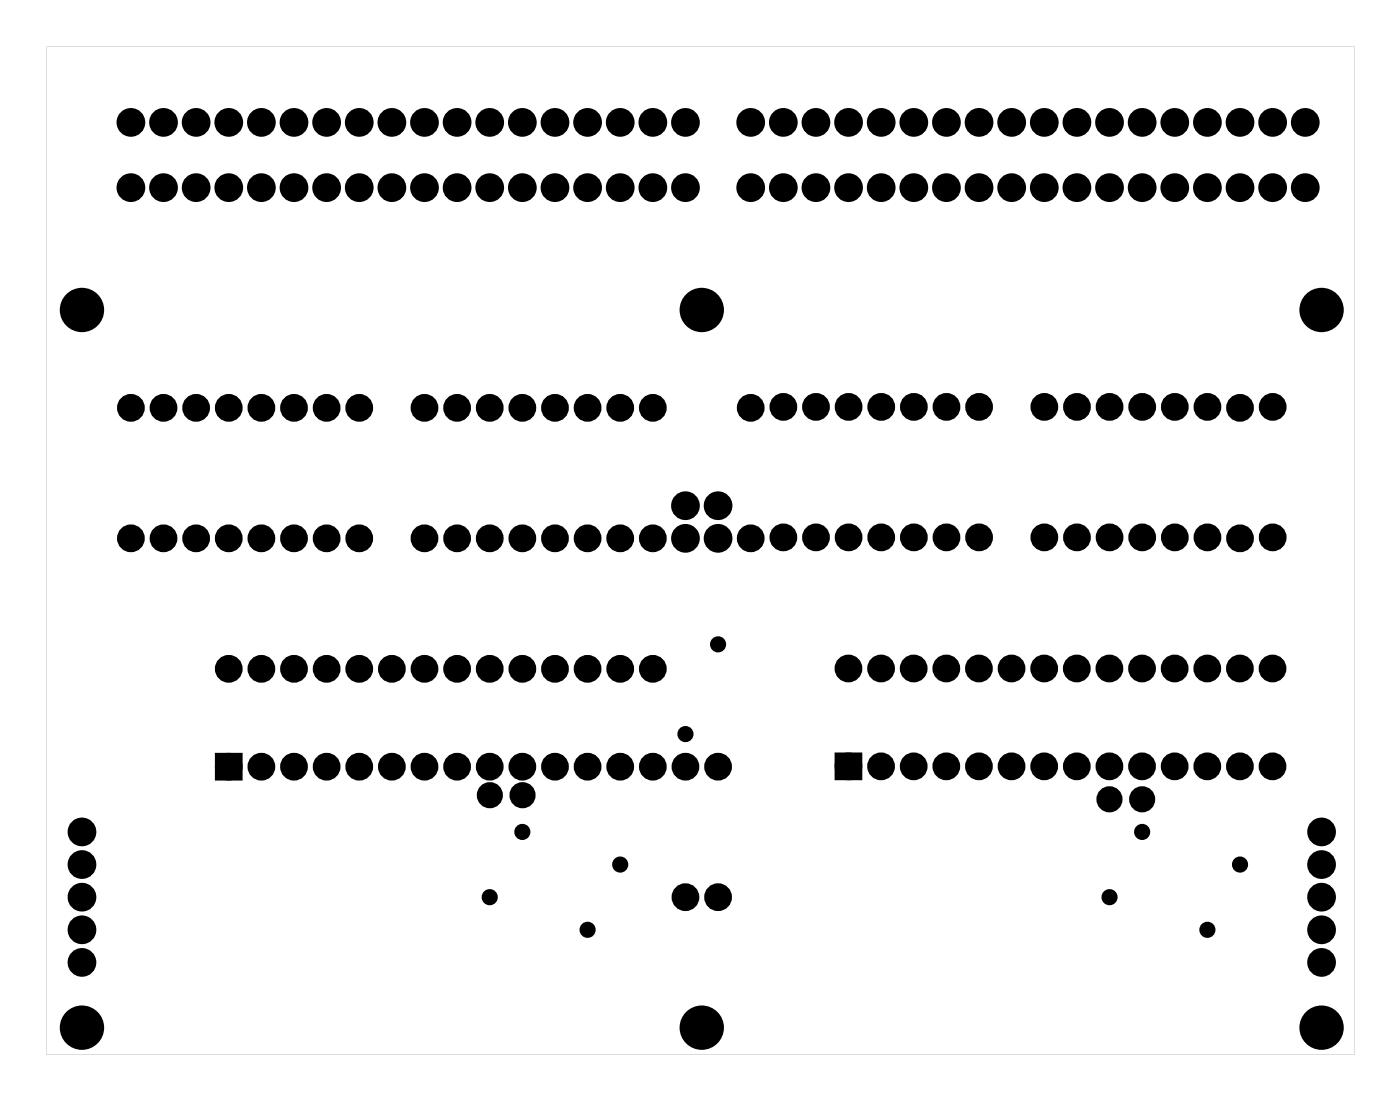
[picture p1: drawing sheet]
<svg xmlns="http://www.w3.org/2000/svg" width="109mm" height="86mm" viewBox="0 0 109 86" stroke-linecap="round" stroke-linejoin="round" font-family="sans-serif">
<g fill="#000">
<path d="M17.1 59h1.4v1.4h-1.4zM65.4 59h1.4v1.4h-1.4z"/>
<path d="M3.6 3.6h101.8v78.5h-101.8zM3.6 3.6v78.5h101.8v-78.5z"/>
</g>
<g fill="#000">
<circle cx="10.2" cy="9.5" r=".74"/>
<circle cx="10.2" cy="14.6" r=".74"/>
<circle cx="12.7" cy="9.5" r=".74"/>
<circle cx="12.7" cy="14.6" r=".74"/>
<circle cx="15.3" cy="9.5" r=".74"/>
<circle cx="15.3" cy="14.6" r=".74"/>
<circle cx="17.8" cy="9.5" r=".74"/>
<circle cx="17.8" cy="14.6" r=".74"/>
<circle cx="20.4" cy="9.5" r=".74"/>
<circle cx="20.4" cy="14.6" r=".74"/>
<circle cx="22.9" cy="9.5" r=".74"/>
<circle cx="22.9" cy="14.6" r=".74"/>
<circle cx="25.4" cy="9.5" r=".74"/>
<circle cx="25.4" cy="14.6" r=".74"/>
<circle cx="28" cy="9.5" r=".74"/>
<circle cx="28" cy="14.6" r=".74"/>
<circle cx="30.5" cy="9.5" r=".74"/>
<circle cx="30.5" cy="14.6" r=".74"/>
<circle cx="33.1" cy="9.5" r=".74"/>
<circle cx="33.1" cy="14.6" r=".74"/>
<circle cx="35.6" cy="9.5" r=".74"/>
<circle cx="35.6" cy="14.6" r=".74"/>
<circle cx="38.1" cy="9.5" r=".74"/>
<circle cx="38.1" cy="14.6" r=".74"/>
<circle cx="40.7" cy="9.5" r=".74"/>
<circle cx="40.7" cy="14.6" r=".74"/>
<circle cx="43.2" cy="9.5" r=".74"/>
<circle cx="43.2" cy="14.6" r=".74"/>
<circle cx="45.8" cy="9.5" r=".74"/>
<circle cx="45.8" cy="14.6" r=".74"/>
<circle cx="48.3" cy="9.5" r=".74"/>
<circle cx="48.3" cy="14.6" r=".74"/>
<circle cx="50.8" cy="9.5" r=".74"/>
<circle cx="50.8" cy="14.6" r=".74"/>
<circle cx="53.4" cy="9.5" r=".74"/>
<circle cx="53.4" cy="14.6" r=".74"/>
<circle cx="58.5" cy="9.5" r=".74"/>
<circle cx="58.5" cy="14.6" r=".74"/>
<circle cx="61" cy="9.5" r=".74"/>
<circle cx="61" cy="14.6" r=".74"/>
<circle cx="63.5" cy="9.5" r=".74"/>
<circle cx="63.5" cy="14.6" r=".74"/>
<circle cx="66.1" cy="9.5" r=".74"/>
<circle cx="66.1" cy="14.6" r=".74"/>
<circle cx="68.6" cy="9.5" r=".74"/>
<circle cx="68.6" cy="14.6" r=".74"/>
<circle cx="71.2" cy="9.5" r=".74"/>
<circle cx="71.2" cy="14.6" r=".74"/>
<circle cx="73.7" cy="9.5" r=".74"/>
<circle cx="73.7" cy="14.6" r=".74"/>
<circle cx="76.2" cy="9.5" r=".74"/>
<circle cx="76.2" cy="14.6" r=".74"/>
<circle cx="78.8" cy="9.5" r=".74"/>
<circle cx="78.8" cy="14.6" r=".74"/>
<circle cx="81.3" cy="9.5" r=".74"/>
<circle cx="81.3" cy="14.6" r=".74"/>
<circle cx="83.9" cy="9.5" r=".74"/>
<circle cx="83.9" cy="14.6" r=".74"/>
<circle cx="86.4" cy="9.5" r=".74"/>
<circle cx="86.4" cy="14.6" r=".74"/>
<circle cx="88.9" cy="9.5" r=".74"/>
<circle cx="88.9" cy="14.6" r=".74"/>
<circle cx="91.5" cy="9.5" r=".74"/>
<circle cx="91.5" cy="14.6" r=".74"/>
<circle cx="94" cy="9.5" r=".74"/>
<circle cx="94" cy="14.6" r=".74"/>
<circle cx="96.6" cy="9.5" r=".74"/>
<circle cx="96.6" cy="14.6" r=".74"/>
<circle cx="99.1" cy="9.5" r=".74"/>
<circle cx="99.1" cy="14.6" r=".74"/>
<circle cx="101.6" cy="9.5" r=".74"/>
<circle cx="101.6" cy="14.6" r=".74"/>
<circle cx="6.4" cy="24.1" r="1.6"/>
<circle cx="10.2" cy="31.8" r=".7"/>
<circle cx="12.7" cy="31.8" r=".7"/>
<circle cx="15.3" cy="31.8" r=".7"/>
<circle cx="17.8" cy="31.8" r=".7"/>
<circle cx="20.4" cy="31.8" r=".7"/>
<circle cx="22.9" cy="31.8" r=".7"/>
<circle cx="25.4" cy="31.8" r=".7"/>
<circle cx="28" cy="31.8" r=".7"/>
<circle cx="33.1" cy="31.8" r=".7"/>
<circle cx="35.6" cy="31.8" r=".7"/>
<circle cx="38.1" cy="31.8" r=".7"/>
<circle cx="40.7" cy="31.8" r=".7"/>
<circle cx="43.2" cy="31.8" r=".7"/>
<circle cx="45.8" cy="31.8" r=".7"/>
<circle cx="48.3" cy="31.8" r=".7"/>
<circle cx="50.8" cy="31.8" r=".7"/>
<circle cx="53.4" cy="39.4" r=".74"/>
<circle cx="54.6" cy="24.1" r="1.6"/>
<circle cx="55.9" cy="39.4" r=".74"/>
<circle cx="58.5" cy="31.8" r=".7"/>
<circle cx="61" cy="31.7" r=".7"/>
<circle cx="63.5" cy="31.7" r=".7"/>
<circle cx="66.1" cy="31.7" r=".7"/>
<circle cx="68.6" cy="31.7" r=".7"/>
<circle cx="71.2" cy="31.7" r=".7"/>
<circle cx="73.7" cy="31.7" r=".7"/>
<circle cx="76.2" cy="31.7" r=".7"/>
<circle cx="81.3" cy="31.7" r=".7"/>
<circle cx="83.9" cy="31.7" r=".7"/>
<circle cx="86.4" cy="31.7" r=".7"/>
<circle cx="88.9" cy="31.7" r=".7"/>
<circle cx="91.5" cy="31.7" r=".7"/>
<circle cx="94" cy="31.7" r=".7"/>
<circle cx="96.6" cy="31.8" r=".7"/>
<circle cx="99.1" cy="31.7" r=".7"/>
<circle cx="102.9" cy="24.1" r="1.6"/>
<circle cx="10.2" cy="41.9" r=".7"/>
<circle cx="12.7" cy="41.9" r=".7"/>
<circle cx="15.3" cy="41.9" r=".7"/>
<circle cx="17.8" cy="41.9" r=".7"/>
<circle cx="17.8" cy="52.1" r=".7"/>
<circle cx="17.8" cy="59.7" r=".7"/>
<circle cx="20.4" cy="41.9" r=".7"/>
<circle cx="20.4" cy="59.7" r=".7"/>
<circle cx="20.4" cy="52.1" r=".7"/>
<circle cx="22.9" cy="41.9" r=".7"/>
<circle cx="22.9" cy="59.7" r=".7"/>
<circle cx="22.9" cy="52.1" r=".7"/>
<circle cx="25.4" cy="41.9" r=".7"/>
<circle cx="25.4" cy="52.1" r=".7"/>
<circle cx="25.4" cy="59.7" r=".7"/>
<circle cx="28" cy="41.9" r=".7"/>
<circle cx="28" cy="52.1" r=".7"/>
<circle cx="28" cy="59.7" r=".7"/>
<circle cx="30.5" cy="59.7" r=".7"/>
<circle cx="30.5" cy="52.1" r=".7"/>
<circle cx="33.1" cy="41.9" r=".7"/>
<circle cx="33.1" cy="52.1" r=".7"/>
<circle cx="33.1" cy="59.7" r=".7"/>
<circle cx="35.6" cy="41.9" r=".7"/>
<circle cx="35.6" cy="59.7" r=".7"/>
<circle cx="35.6" cy="52.1" r=".7"/>
<circle cx="38.1" cy="41.9" r=".7"/>
<circle cx="38.1" cy="59.7" r=".7"/>
<circle cx="38.1" cy="52.1" r=".7"/>
<circle cx="40.7" cy="41.9" r=".7"/>
<circle cx="40.7" cy="52.1" r=".7"/>
<circle cx="40.7" cy="59.7" r=".7"/>
<circle cx="43.2" cy="41.9" r=".7"/>
<circle cx="43.2" cy="59.7" r=".7"/>
<circle cx="43.2" cy="52.1" r=".7"/>
<circle cx="45.8" cy="41.9" r=".7"/>
<circle cx="45.8" cy="52.1" r=".7"/>
<circle cx="45.8" cy="59.7" r=".7"/>
<circle cx="48.3" cy="41.9" r=".7"/>
<circle cx="48.3" cy="52.1" r=".7"/>
<circle cx="48.3" cy="59.7" r=".7"/>
<circle cx="50.8" cy="41.9" r=".7"/>
<circle cx="50.8" cy="59.7" r=".7"/>
<circle cx="50.8" cy="52.1" r=".7"/>
<circle cx="53.4" cy="59.7" r=".7"/>
<circle cx="53.4" cy="57.2" r=".35"/>
<circle cx="53.4" cy="41.9" r=".74"/>
<circle cx="55.9" cy="59.7" r=".7"/>
<circle cx="55.9" cy="50.2" r=".35"/>
<circle cx="55.9" cy="41.9" r=".74"/>
<circle cx="58.5" cy="41.9" r=".7"/>
<circle cx="61" cy="41.8" r=".7"/>
<circle cx="63.5" cy="41.8" r=".7"/>
<circle cx="66.1" cy="52" r=".7"/>
<circle cx="66.1" cy="59.7" r=".7"/>
<circle cx="66.1" cy="41.8" r=".7"/>
<circle cx="68.6" cy="52" r=".7"/>
<circle cx="68.6" cy="59.7" r=".7"/>
<circle cx="68.6" cy="41.8" r=".7"/>
<circle cx="71.1" cy="52" r=".7"/>
<circle cx="71.1" cy="59.7" r=".7"/>
<circle cx="71.2" cy="41.8" r=".7"/>
<circle cx="73.7" cy="52" r=".7"/>
<circle cx="73.7" cy="59.7" r=".7"/>
<circle cx="73.7" cy="41.8" r=".7"/>
<circle cx="76.2" cy="52" r=".7"/>
<circle cx="76.2" cy="59.7" r=".7"/>
<circle cx="76.2" cy="41.8" r=".7"/>
<circle cx="78.8" cy="52" r=".7"/>
<circle cx="78.8" cy="59.7" r=".7"/>
<circle cx="81.3" cy="52" r=".7"/>
<circle cx="81.3" cy="59.7" r=".7"/>
<circle cx="81.3" cy="41.8" r=".7"/>
<circle cx="83.8" cy="52" r=".7"/>
<circle cx="83.8" cy="59.7" r=".7"/>
<circle cx="83.9" cy="41.8" r=".7"/>
<circle cx="86.4" cy="52" r=".7"/>
<circle cx="86.4" cy="59.7" r=".7"/>
<circle cx="86.4" cy="41.8" r=".7"/>
<circle cx="88.9" cy="52" r=".7"/>
<circle cx="88.9" cy="59.7" r=".7"/>
<circle cx="88.9" cy="41.8" r=".7"/>
<circle cx="91.5" cy="52" r=".7"/>
<circle cx="91.5" cy="59.7" r=".7"/>
<circle cx="91.5" cy="41.8" r=".7"/>
<circle cx="94" cy="52" r=".7"/>
<circle cx="94" cy="59.7" r=".7"/>
<circle cx="94" cy="41.8" r=".7"/>
<circle cx="96.5" cy="52" r=".7"/>
<circle cx="96.5" cy="59.7" r=".7"/>
<circle cx="96.6" cy="41.9" r=".7"/>
<circle cx="99.1" cy="52" r=".7"/>
<circle cx="99.1" cy="59.7" r=".7"/>
<circle cx="99.1" cy="41.8" r=".7"/>
<circle cx="6.4" cy="69.9" r=".74"/>
<circle cx="6.4" cy="72.4" r=".74"/>
<circle cx="6.4" cy="67.3" r=".74"/>
<circle cx="6.4" cy="74.9" r=".74"/>
<circle cx="6.4" cy="64.8" r=".74"/>
<circle cx="38.1" cy="69.9" r=".35"/>
<circle cx="38.1" cy="61.9" r=".64"/>
<circle cx="40.7" cy="64.8" r=".35"/>
<circle cx="40.7" cy="61.9" r=".64"/>
<circle cx="45.8" cy="72.4" r=".35"/>
<circle cx="48.3" cy="67.3" r=".35"/>
<circle cx="53.4" cy="69.9" r=".7"/>
<circle cx="55.9" cy="69.9" r=".7"/>
<circle cx="86.4" cy="62.2" r=".64"/>
<circle cx="86.4" cy="69.9" r=".35"/>
<circle cx="88.9" cy="62.2" r=".64"/>
<circle cx="88.9" cy="64.8" r=".35"/>
<circle cx="94" cy="72.4" r=".35"/>
<circle cx="96.6" cy="67.3" r=".35"/>
<circle cx="102.9" cy="69.9" r=".74"/>
<circle cx="102.9" cy="72.4" r=".74"/>
<circle cx="102.9" cy="67.3" r=".74"/>
<circle cx="102.9" cy="74.9" r=".74"/>
<circle cx="102.9" cy="64.8" r=".74"/>
<circle cx="6.4" cy="80" r="1.6"/>
<circle cx="54.6" cy="80" r="1.6"/>
<circle cx="102.9" cy="80" r="1.6"/>
</g>
<g fill="none" stroke="#000" stroke-width=".25">
<circle cx="6.4" cy="24.1" r="1.6"/>
<circle cx="54.6" cy="24.1" r="1.6"/>
<circle cx="102.9" cy="24.1" r="1.6"/>
<circle cx="6.4" cy="80" r="1.6"/>
<circle cx="54.6" cy="80" r="1.6"/>
<circle cx="102.9" cy="80" r="1.6"/>
</g>
<g fill="none" stroke="#000" stroke-width=".76" stroke-linecap="butt">
<path d="M17.1 59h1.4v1.4h-1.4zM65.4 59h1.4v1.4h-1.4z"/>
<circle cx="10.2" cy="9.5" r=".74"/>
<circle cx="10.2" cy="14.6" r=".74"/>
<circle cx="12.7" cy="14.6" r=".74"/>
<circle cx="12.7" cy="9.5" r=".74"/>
<circle cx="15.3" cy="9.5" r=".74"/>
<circle cx="15.3" cy="14.6" r=".74"/>
<circle cx="17.8" cy="9.5" r=".74"/>
<circle cx="17.8" cy="14.6" r=".74"/>
<circle cx="20.4" cy="14.6" r=".74"/>
<circle cx="20.4" cy="9.5" r=".74"/>
<circle cx="22.9" cy="14.6" r=".74"/>
<circle cx="22.9" cy="9.5" r=".74"/>
<circle cx="25.4" cy="9.5" r=".74"/>
<circle cx="25.4" cy="14.6" r=".74"/>
<circle cx="28" cy="9.5" r=".74"/>
<circle cx="28" cy="14.6" r=".74"/>
<circle cx="30.5" cy="9.5" r=".74"/>
<circle cx="30.5" cy="14.6" r=".74"/>
<circle cx="33.1" cy="14.6" r=".74"/>
<circle cx="33.1" cy="9.5" r=".74"/>
<circle cx="35.6" cy="14.6" r=".74"/>
<circle cx="35.6" cy="9.5" r=".74"/>
<circle cx="38.1" cy="9.5" r=".74"/>
<circle cx="38.1" cy="14.6" r=".74"/>
<circle cx="40.7" cy="9.5" r=".74"/>
<circle cx="40.7" cy="14.6" r=".74"/>
<circle cx="43.2" cy="14.6" r=".74"/>
<circle cx="43.2" cy="9.5" r=".74"/>
<circle cx="45.8" cy="9.5" r=".74"/>
<circle cx="45.8" cy="14.6" r=".74"/>
<circle cx="48.3" cy="14.6" r=".74"/>
<circle cx="48.3" cy="9.5" r=".74"/>
<circle cx="50.8" cy="14.6" r=".74"/>
<circle cx="50.8" cy="9.5" r=".74"/>
<circle cx="53.4" cy="9.5" r=".74"/>
<circle cx="53.4" cy="14.6" r=".74"/>
<circle cx="58.5" cy="14.6" r=".74"/>
<circle cx="58.5" cy="9.5" r=".74"/>
<circle cx="61" cy="9.5" r=".74"/>
<circle cx="61" cy="14.6" r=".74"/>
<circle cx="63.5" cy="14.6" r=".74"/>
<circle cx="63.5" cy="9.5" r=".74"/>
<circle cx="66.1" cy="9.5" r=".74"/>
<circle cx="66.1" cy="14.6" r=".74"/>
<circle cx="68.6" cy="9.5" r=".74"/>
<circle cx="68.6" cy="14.6" r=".74"/>
<circle cx="71.2" cy="9.5" r=".74"/>
<circle cx="71.2" cy="14.6" r=".74"/>
<circle cx="73.7" cy="14.6" r=".74"/>
<circle cx="73.7" cy="9.5" r=".74"/>
<circle cx="76.2" cy="9.5" r=".74"/>
<circle cx="76.2" cy="14.6" r=".74"/>
<circle cx="78.8" cy="9.5" r=".74"/>
<circle cx="78.8" cy="14.6" r=".74"/>
<circle cx="81.3" cy="9.5" r=".74"/>
<circle cx="81.3" cy="14.6" r=".74"/>
<circle cx="83.9" cy="9.5" r=".74"/>
<circle cx="83.9" cy="14.6" r=".74"/>
<circle cx="86.4" cy="14.6" r=".74"/>
<circle cx="86.4" cy="9.5" r=".74"/>
<circle cx="88.9" cy="14.6" r=".74"/>
<circle cx="88.9" cy="9.5" r=".74"/>
<circle cx="91.5" cy="14.6" r=".74"/>
<circle cx="91.5" cy="9.5" r=".74"/>
<circle cx="94" cy="9.5" r=".74"/>
<circle cx="94" cy="14.6" r=".74"/>
<circle cx="96.6" cy="9.5" r=".74"/>
<circle cx="96.6" cy="14.6" r=".74"/>
<circle cx="99.1" cy="9.5" r=".74"/>
<circle cx="99.1" cy="14.6" r=".74"/>
<circle cx="101.6" cy="14.6" r=".74"/>
<circle cx="101.6" cy="9.5" r=".74"/>
<circle cx="10.2" cy="31.8" r=".7"/>
<circle cx="12.7" cy="31.8" r=".7"/>
<circle cx="15.3" cy="31.8" r=".7"/>
<circle cx="17.8" cy="31.8" r=".7"/>
<circle cx="20.4" cy="31.8" r=".7"/>
<circle cx="22.9" cy="31.8" r=".7"/>
<circle cx="25.4" cy="31.8" r=".7"/>
<circle cx="28" cy="31.8" r=".7"/>
<circle cx="33.1" cy="31.8" r=".7"/>
<circle cx="35.6" cy="31.8" r=".7"/>
<circle cx="38.1" cy="31.8" r=".7"/>
<circle cx="40.7" cy="31.8" r=".7"/>
<circle cx="43.2" cy="31.8" r=".7"/>
<circle cx="45.8" cy="31.8" r=".7"/>
<circle cx="48.3" cy="31.8" r=".7"/>
<circle cx="50.8" cy="31.8" r=".7"/>
<circle cx="53.4" cy="39.4" r=".74"/>
<circle cx="55.9" cy="39.4" r=".74"/>
<circle cx="58.5" cy="31.8" r=".7"/>
<circle cx="61" cy="31.7" r=".7"/>
<circle cx="63.5" cy="31.7" r=".7"/>
<circle cx="66.1" cy="31.7" r=".7"/>
<circle cx="68.6" cy="31.7" r=".7"/>
<circle cx="71.2" cy="31.7" r=".7"/>
<circle cx="73.7" cy="31.7" r=".7"/>
<circle cx="76.2" cy="31.7" r=".7"/>
<circle cx="81.3" cy="31.7" r=".7"/>
<circle cx="83.9" cy="31.7" r=".7"/>
<circle cx="86.4" cy="31.7" r=".7"/>
<circle cx="88.9" cy="31.7" r=".7"/>
<circle cx="91.5" cy="31.7" r=".7"/>
<circle cx="94" cy="31.7" r=".7"/>
<circle cx="96.6" cy="31.8" r=".7"/>
<circle cx="99.1" cy="31.7" r=".7"/>
<circle cx="10.2" cy="41.9" r=".7"/>
<circle cx="12.7" cy="41.9" r=".7"/>
<circle cx="15.3" cy="41.9" r=".7"/>
<circle cx="17.8" cy="41.9" r=".7"/>
<circle cx="17.8" cy="52.1" r=".7"/>
<circle cx="17.8" cy="59.7" r=".7"/>
<circle cx="20.4" cy="41.9" r=".7"/>
<circle cx="20.4" cy="52.1" r=".7"/>
<circle cx="20.4" cy="59.7" r=".7"/>
<circle cx="22.9" cy="41.9" r=".7"/>
<circle cx="22.9" cy="52.1" r=".7"/>
<circle cx="22.9" cy="59.7" r=".7"/>
<circle cx="25.4" cy="41.9" r=".7"/>
<circle cx="25.4" cy="52.1" r=".7"/>
<circle cx="25.4" cy="59.7" r=".7"/>
<circle cx="28" cy="41.9" r=".7"/>
<circle cx="28" cy="52.1" r=".7"/>
<circle cx="28" cy="59.7" r=".7"/>
<circle cx="30.5" cy="52.1" r=".7"/>
<circle cx="30.5" cy="59.7" r=".7"/>
<circle cx="33.1" cy="41.9" r=".7"/>
<circle cx="33.1" cy="52.1" r=".7"/>
<circle cx="33.1" cy="59.7" r=".7"/>
<circle cx="35.6" cy="41.9" r=".7"/>
<circle cx="35.6" cy="52.1" r=".7"/>
<circle cx="35.6" cy="59.7" r=".7"/>
<circle cx="38.1" cy="41.9" r=".7"/>
<circle cx="38.1" cy="52.1" r=".7"/>
<circle cx="38.1" cy="59.7" r=".7"/>
<circle cx="40.7" cy="41.9" r=".7"/>
<circle cx="40.7" cy="52.1" r=".7"/>
<circle cx="40.7" cy="59.7" r=".7"/>
<circle cx="43.2" cy="41.9" r=".7"/>
<circle cx="43.2" cy="52.1" r=".7"/>
<circle cx="43.2" cy="59.7" r=".7"/>
<circle cx="45.8" cy="41.9" r=".7"/>
<circle cx="45.8" cy="52.1" r=".7"/>
<circle cx="45.8" cy="59.7" r=".7"/>
<circle cx="48.3" cy="41.9" r=".7"/>
<circle cx="48.3" cy="52.1" r=".7"/>
<circle cx="48.3" cy="59.7" r=".7"/>
<circle cx="50.8" cy="41.9" r=".7"/>
<circle cx="50.8" cy="52.1" r=".7"/>
<circle cx="50.8" cy="59.7" r=".7"/>
<circle cx="53.4" cy="59.7" r=".7"/>
<circle cx="53.4" cy="41.9" r=".74"/>
<circle cx="55.9" cy="59.7" r=".7"/>
<circle cx="55.9" cy="41.9" r=".74"/>
<circle cx="58.5" cy="41.9" r=".7"/>
<circle cx="61" cy="41.8" r=".7"/>
<circle cx="63.5" cy="41.8" r=".7"/>
<circle cx="66.1" cy="52" r=".7"/>
<circle cx="66.1" cy="59.7" r=".7"/>
<circle cx="66.1" cy="41.8" r=".7"/>
<circle cx="68.6" cy="52" r=".7"/>
<circle cx="68.6" cy="59.7" r=".7"/>
<circle cx="68.6" cy="41.8" r=".7"/>
<circle cx="71.1" cy="52" r=".7"/>
<circle cx="71.1" cy="59.7" r=".7"/>
<circle cx="71.2" cy="41.8" r=".7"/>
<circle cx="73.7" cy="52" r=".7"/>
<circle cx="73.7" cy="59.7" r=".7"/>
<circle cx="73.7" cy="41.8" r=".7"/>
<circle cx="76.2" cy="52" r=".7"/>
<circle cx="76.2" cy="59.7" r=".7"/>
<circle cx="76.2" cy="41.8" r=".7"/>
<circle cx="78.8" cy="52" r=".7"/>
<circle cx="78.8" cy="59.7" r=".7"/>
<circle cx="81.3" cy="52" r=".7"/>
<circle cx="81.3" cy="59.7" r=".7"/>
<circle cx="81.3" cy="41.8" r=".7"/>
<circle cx="83.8" cy="52" r=".7"/>
<circle cx="83.8" cy="59.7" r=".7"/>
<circle cx="83.9" cy="41.8" r=".7"/>
<circle cx="86.4" cy="52" r=".7"/>
<circle cx="86.4" cy="59.7" r=".7"/>
<circle cx="86.4" cy="41.8" r=".7"/>
<circle cx="88.9" cy="52" r=".7"/>
<circle cx="88.9" cy="59.7" r=".7"/>
<circle cx="88.9" cy="41.8" r=".7"/>
<circle cx="91.5" cy="52" r=".7"/>
<circle cx="91.5" cy="59.7" r=".7"/>
<circle cx="91.5" cy="41.8" r=".7"/>
<circle cx="94" cy="52" r=".7"/>
<circle cx="94" cy="59.7" r=".7"/>
<circle cx="94" cy="41.8" r=".7"/>
<circle cx="96.5" cy="52" r=".7"/>
<circle cx="96.5" cy="59.7" r=".7"/>
<circle cx="96.6" cy="41.9" r=".7"/>
<circle cx="99.1" cy="52" r=".7"/>
<circle cx="99.1" cy="59.7" r=".7"/>
<circle cx="99.1" cy="41.8" r=".7"/>
<circle cx="6.4" cy="67.3" r=".74"/>
<circle cx="6.4" cy="64.8" r=".74"/>
<circle cx="6.4" cy="69.9" r=".74"/>
<circle cx="6.4" cy="72.4" r=".74"/>
<circle cx="6.4" cy="74.9" r=".74"/>
<circle cx="38.1" cy="61.9" r=".64"/>
<circle cx="40.7" cy="61.9" r=".64"/>
<circle cx="53.4" cy="69.9" r=".7"/>
<circle cx="55.9" cy="69.9" r=".7"/>
<circle cx="86.4" cy="62.2" r=".64"/>
<circle cx="88.9" cy="62.2" r=".64"/>
<circle cx="102.9" cy="67.3" r=".74"/>
<circle cx="102.9" cy="64.8" r=".74"/>
<circle cx="102.9" cy="72.4" r=".74"/>
<circle cx="102.9" cy="69.9" r=".74"/>
<circle cx="102.9" cy="74.9" r=".74"/>
</g>
<g fill="none" stroke="#000" stroke-width=".55">
<circle cx="53.4" cy="57.2" r=".35"/>
<circle cx="55.9" cy="50.2" r=".35"/>
<circle cx="38.1" cy="69.9" r=".35"/>
<circle cx="40.7" cy="64.8" r=".35"/>
<circle cx="45.8" cy="72.4" r=".35"/>
<circle cx="48.3" cy="67.3" r=".35"/>
<circle cx="86.4" cy="69.9" r=".35"/>
<circle cx="88.9" cy="64.8" r=".35"/>
<circle cx="94" cy="72.4" r=".35"/>
<circle cx="96.6" cy="67.3" r=".35"/>
</g>
</svg>
